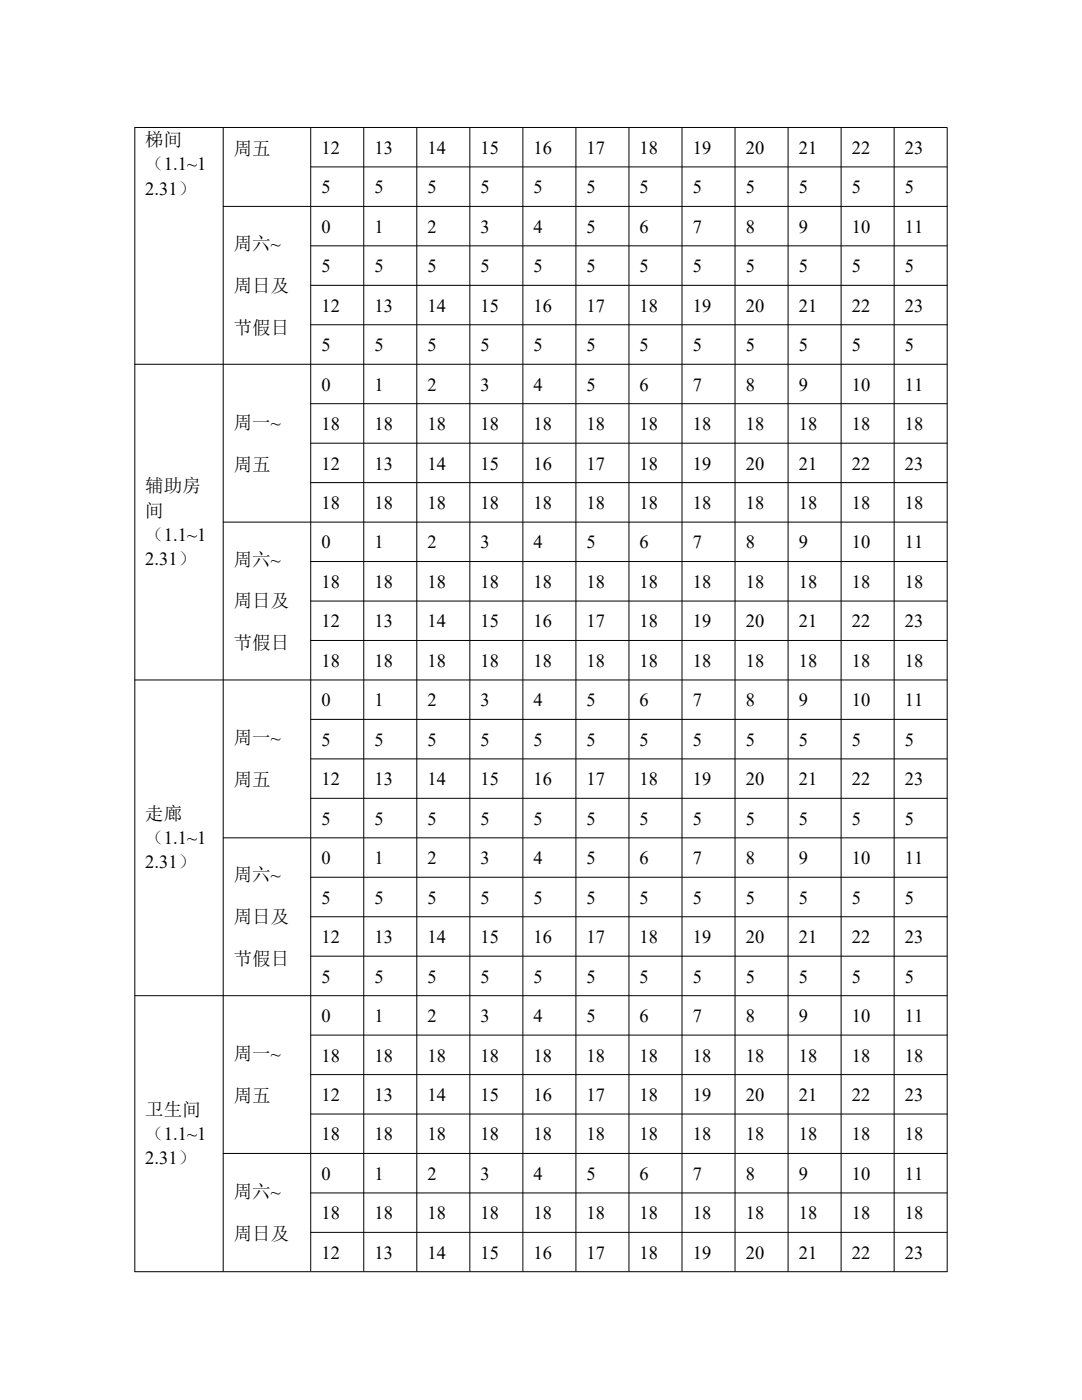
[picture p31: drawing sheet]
<svg xmlns="http://www.w3.org/2000/svg" width="216mm" height="279mm" viewBox="0 0 216 279" stroke-linecap="round" stroke-linejoin="round" font-family="sans-serif">
<defs><g id="words">
<g font-size="3.7">
<text x="29" y="29.2">梯间</text>
<text x="29" y="34">（1.1~1</text>
<text x="46.7" y="31">周五</text>
<text x="64.1" y="30.7">12</text>
<text x="74.7" y="30.7">13</text>
<text x="85.3" y="30.7">14</text>
<text x="95.9" y="30.7">15</text>
<text x="106.5" y="30.7">16</text>
<text x="117.1" y="30.7">17</text>
<text x="127.6" y="30.7">18</text>
<text x="138.2" y="30.7">19</text>
<text x="148.8" y="30.7">20</text>
<text x="159.4" y="30.7">21</text>
<text x="170" y="30.7">22</text>
<text x="180.6" y="30.7">23</text>
<text x="29" y="38.8">2.31）</text>
<text x="64.1" y="38.6">5</text>
<text x="74.7" y="38.6">5</text>
<text x="85.3" y="38.6">5</text>
<text x="95.9" y="38.6">5</text>
<text x="106.5" y="38.6">5</text>
<text x="117.1" y="38.6">5</text>
<text x="127.6" y="38.6">5</text>
<text x="138.2" y="38.6">5</text>
<text x="148.8" y="38.6">5</text>
<text x="159.4" y="38.6">5</text>
<text x="170" y="38.6">5</text>
<text x="180.6" y="38.6">5</text>
<text x="64.1" y="46.5">0</text>
<text x="74.7" y="46.5">1</text>
<text x="85.3" y="46.5">2</text>
<text x="95.9" y="46.5">3</text>
<text x="106.5" y="46.5">4</text>
<text x="117.1" y="46.5">5</text>
<text x="127.6" y="46.5">6</text>
<text x="138.2" y="46.5">7</text>
<text x="148.8" y="46.5">8</text>
<text x="159.4" y="46.5">9</text>
<text x="170" y="46.5">10</text>
<text x="180.6" y="46.5">11</text>
<text x="46.7" y="49.9">周六~</text>
<text x="46.7" y="58.2">周日及</text>
<text x="64.1" y="54.3">5</text>
<text x="74.7" y="54.3">5</text>
<text x="85.3" y="54.3">5</text>
<text x="95.9" y="54.3">5</text>
<text x="106.5" y="54.3">5</text>
<text x="117.1" y="54.3">5</text>
<text x="127.6" y="54.3">5</text>
<text x="138.2" y="54.3">5</text>
<text x="148.8" y="54.3">5</text>
<text x="159.4" y="54.3">5</text>
<text x="170" y="54.3">5</text>
<text x="180.6" y="54.3">5</text>
<text x="64.1" y="62.2">12</text>
<text x="74.7" y="62.2">13</text>
<text x="85.3" y="62.2">14</text>
<text x="95.9" y="62.2">15</text>
<text x="106.5" y="62.2">16</text>
<text x="117.1" y="62.2">17</text>
<text x="127.6" y="62.2">18</text>
<text x="138.2" y="62.2">19</text>
<text x="148.8" y="62.2">20</text>
<text x="159.4" y="62.2">21</text>
<text x="170" y="62.2">22</text>
<text x="180.6" y="62.2">23</text>
<text x="46.7" y="66.6">节假日</text>
<text x="64.1" y="70.1">5</text>
<text x="74.7" y="70.1">5</text>
<text x="85.3" y="70.1">5</text>
<text x="95.9" y="70.1">5</text>
<text x="106.5" y="70.1">5</text>
<text x="117.1" y="70.1">5</text>
<text x="127.6" y="70.1">5</text>
<text x="138.2" y="70.1">5</text>
<text x="148.8" y="70.1">5</text>
<text x="159.4" y="70.1">5</text>
<text x="170" y="70.1">5</text>
<text x="180.6" y="70.1">5</text>
<text x="64.1" y="78">0</text>
<text x="74.7" y="78">1</text>
<text x="85.3" y="78">2</text>
<text x="95.9" y="78">3</text>
<text x="106.5" y="78">4</text>
<text x="117.1" y="78">5</text>
<text x="127.6" y="78">6</text>
<text x="138.2" y="78">7</text>
<text x="148.8" y="78">8</text>
<text x="159.4" y="78">9</text>
<text x="170" y="78">10</text>
<text x="180.6" y="78">11</text>
<text x="46.7" y="85.6">周一~</text>
<text x="64.1" y="85.8">18</text>
<text x="74.7" y="85.8">18</text>
<text x="85.3" y="85.8">18</text>
<text x="95.9" y="85.8">18</text>
<text x="106.5" y="85.8">18</text>
<text x="117.1" y="85.8">18</text>
<text x="127.6" y="85.8">18</text>
<text x="138.2" y="85.8">18</text>
<text x="148.8" y="85.8">18</text>
<text x="159.4" y="85.8">18</text>
<text x="170" y="85.8">18</text>
<text x="180.6" y="85.8">18</text>
<text x="46.7" y="93.9">周五</text>
<text x="64.1" y="93.7">12</text>
<text x="74.7" y="93.7">13</text>
<text x="85.3" y="93.7">14</text>
<text x="95.9" y="93.7">15</text>
<text x="106.5" y="93.7">16</text>
<text x="117.1" y="93.7">17</text>
<text x="127.6" y="93.7">18</text>
<text x="138.2" y="93.7">19</text>
<text x="148.8" y="93.7">20</text>
<text x="159.4" y="93.7">21</text>
<text x="170" y="93.7">22</text>
<text x="180.6" y="93.7">23</text>
<text x="29" y="98.3">辅助房</text>
<text x="64.1" y="101.6">18</text>
<text x="74.7" y="101.6">18</text>
<text x="85.3" y="101.6">18</text>
<text x="95.9" y="101.6">18</text>
<text x="106.5" y="101.6">18</text>
<text x="117.1" y="101.6">18</text>
<text x="127.6" y="101.6">18</text>
<text x="138.2" y="101.6">18</text>
<text x="148.8" y="101.6">18</text>
<text x="159.4" y="101.6">18</text>
<text x="170" y="101.6">18</text>
<text x="180.6" y="101.6">18</text>
<text x="29" y="103.1">间</text>
<text x="29" y="107.9">（1.1~1</text>
<text x="29" y="112.7">2.31）</text>
<text x="46.7" y="112.9">周六~</text>
<text x="64.1" y="109.4">0</text>
<text x="74.7" y="109.4">1</text>
<text x="85.3" y="109.4">2</text>
<text x="95.9" y="109.4">3</text>
<text x="106.5" y="109.4">4</text>
<text x="117.1" y="109.4">5</text>
<text x="127.6" y="109.4">6</text>
<text x="138.2" y="109.4">7</text>
<text x="148.8" y="109.4">8</text>
<text x="159.4" y="109.4">9</text>
<text x="170" y="109.4">10</text>
<text x="180.6" y="109.4">11</text>
<text x="64.1" y="117.3">18</text>
<text x="74.7" y="117.3">18</text>
<text x="85.3" y="117.3">18</text>
<text x="95.9" y="117.3">18</text>
<text x="106.5" y="117.3">18</text>
<text x="117.1" y="117.3">18</text>
<text x="127.6" y="117.3">18</text>
<text x="138.2" y="117.3">18</text>
<text x="148.8" y="117.3">18</text>
<text x="159.4" y="117.3">18</text>
<text x="170" y="117.3">18</text>
<text x="180.6" y="117.3">18</text>
<text x="46.7" y="121.2">周日及</text>
<text x="64.1" y="125.2">12</text>
<text x="74.7" y="125.2">13</text>
<text x="85.3" y="125.2">14</text>
<text x="95.9" y="125.2">15</text>
<text x="106.5" y="125.2">16</text>
<text x="117.1" y="125.2">17</text>
<text x="127.6" y="125.2">18</text>
<text x="138.2" y="125.2">19</text>
<text x="148.8" y="125.2">20</text>
<text x="159.4" y="125.2">21</text>
<text x="170" y="125.2">22</text>
<text x="180.6" y="125.2">23</text>
<text x="46.7" y="129.6">节假日</text>
<text x="64.1" y="133.1">18</text>
<text x="74.7" y="133.1">18</text>
<text x="85.3" y="133.1">18</text>
<text x="95.9" y="133.1">18</text>
<text x="106.5" y="133.1">18</text>
<text x="117.1" y="133.1">18</text>
<text x="127.6" y="133.1">18</text>
<text x="138.2" y="133.1">18</text>
<text x="148.8" y="133.1">18</text>
<text x="159.4" y="133.1">18</text>
<text x="170" y="133.1">18</text>
<text x="180.6" y="133.1">18</text>
<text x="64.1" y="140.9">0</text>
<text x="74.7" y="140.9">1</text>
<text x="85.3" y="140.9">2</text>
<text x="95.9" y="140.9">3</text>
<text x="106.5" y="140.9">4</text>
<text x="117.1" y="140.9">5</text>
<text x="127.6" y="140.9">6</text>
<text x="138.2" y="140.9">7</text>
<text x="148.8" y="140.9">8</text>
<text x="159.4" y="140.9">9</text>
<text x="170" y="140.9">10</text>
<text x="180.6" y="140.9">11</text>
<text x="46.7" y="148.6">周一~</text>
<text x="64.1" y="148.8">5</text>
<text x="74.7" y="148.8">5</text>
<text x="85.3" y="148.8">5</text>
<text x="95.9" y="148.8">5</text>
<text x="106.5" y="148.8">5</text>
<text x="117.1" y="148.8">5</text>
<text x="127.6" y="148.8">5</text>
<text x="138.2" y="148.8">5</text>
<text x="148.8" y="148.8">5</text>
<text x="159.4" y="148.8">5</text>
<text x="170" y="148.8">5</text>
<text x="180.6" y="148.8">5</text>
<text x="46.7" y="156.9">周五</text>
<text x="64.1" y="156.7">12</text>
<text x="74.7" y="156.7">13</text>
<text x="85.3" y="156.7">14</text>
<text x="95.9" y="156.7">15</text>
<text x="106.5" y="156.7">16</text>
<text x="117.1" y="156.7">17</text>
<text x="127.6" y="156.7">18</text>
<text x="138.2" y="156.7">19</text>
<text x="148.8" y="156.7">20</text>
<text x="159.4" y="156.7">21</text>
<text x="170" y="156.7">22</text>
<text x="180.6" y="156.7">23</text>
<text x="29" y="163.7">走廊</text>
<text x="64.1" y="164.6">5</text>
<text x="74.7" y="164.6">5</text>
<text x="85.3" y="164.6">5</text>
<text x="95.9" y="164.6">5</text>
<text x="106.5" y="164.6">5</text>
<text x="117.1" y="164.6">5</text>
<text x="127.6" y="164.6">5</text>
<text x="138.2" y="164.6">5</text>
<text x="148.8" y="164.6">5</text>
<text x="159.4" y="164.6">5</text>
<text x="170" y="164.6">5</text>
<text x="180.6" y="164.6">5</text>
<text x="29" y="168.5">（1.1~1</text>
<text x="29" y="173.3">2.31）</text>
<text x="64.1" y="172.4">0</text>
<text x="74.7" y="172.4">1</text>
<text x="85.3" y="172.4">2</text>
<text x="95.9" y="172.4">3</text>
<text x="106.5" y="172.4">4</text>
<text x="117.1" y="172.4">5</text>
<text x="127.6" y="172.4">6</text>
<text x="138.2" y="172.4">7</text>
<text x="148.8" y="172.4">8</text>
<text x="159.4" y="172.4">9</text>
<text x="170" y="172.4">10</text>
<text x="180.6" y="172.4">11</text>
<text x="46.7" y="175.9">周六~</text>
<text x="46.7" y="184.3">周日及</text>
<text x="64.1" y="180.4">5</text>
<text x="74.7" y="180.4">5</text>
<text x="85.3" y="180.4">5</text>
<text x="95.9" y="180.4">5</text>
<text x="106.5" y="180.4">5</text>
<text x="117.1" y="180.4">5</text>
<text x="127.6" y="180.4">5</text>
<text x="138.2" y="180.4">5</text>
<text x="148.8" y="180.4">5</text>
<text x="159.4" y="180.4">5</text>
<text x="170" y="180.4">5</text>
<text x="180.6" y="180.4">5</text>
<text x="64.1" y="188.2">12</text>
<text x="74.7" y="188.2">13</text>
<text x="85.3" y="188.2">14</text>
<text x="95.9" y="188.2">15</text>
<text x="106.5" y="188.2">16</text>
<text x="117.1" y="188.2">17</text>
<text x="127.6" y="188.2">18</text>
<text x="138.2" y="188.2">19</text>
<text x="148.8" y="188.2">20</text>
<text x="159.4" y="188.2">21</text>
<text x="170" y="188.2">22</text>
<text x="180.6" y="188.2">23</text>
<text x="46.7" y="192.6">节假日</text>
<text x="64.1" y="196.1">5</text>
<text x="74.7" y="196.1">5</text>
<text x="85.3" y="196.1">5</text>
<text x="95.9" y="196.1">5</text>
<text x="106.5" y="196.1">5</text>
<text x="117.1" y="196.1">5</text>
<text x="127.6" y="196.1">5</text>
<text x="138.2" y="196.1">5</text>
<text x="148.8" y="196.1">5</text>
<text x="159.4" y="196.1">5</text>
<text x="170" y="196.1">5</text>
<text x="180.6" y="196.1">5</text>
<text x="64.1" y="203.9">0</text>
<text x="74.7" y="203.9">1</text>
<text x="85.3" y="203.9">2</text>
<text x="95.9" y="203.9">3</text>
<text x="106.5" y="203.9">4</text>
<text x="117.1" y="203.9">5</text>
<text x="127.6" y="203.9">6</text>
<text x="138.2" y="203.9">7</text>
<text x="148.8" y="203.9">8</text>
<text x="159.4" y="203.9">9</text>
<text x="170" y="203.9">10</text>
<text x="180.6" y="203.9">11</text>
<text x="46.7" y="211.6">周一~</text>
<text x="64.1" y="211.9">18</text>
<text x="74.7" y="211.9">18</text>
<text x="85.3" y="211.9">18</text>
<text x="95.9" y="211.9">18</text>
<text x="106.5" y="211.9">18</text>
<text x="117.1" y="211.9">18</text>
<text x="127.6" y="211.9">18</text>
<text x="138.2" y="211.9">18</text>
<text x="148.8" y="211.9">18</text>
<text x="159.4" y="211.9">18</text>
<text x="170" y="211.9">18</text>
<text x="180.6" y="211.9">18</text>
<text x="46.7" y="219.9">周五</text>
<text x="64.1" y="219.7">12</text>
<text x="74.7" y="219.7">13</text>
<text x="85.3" y="219.7">14</text>
<text x="95.9" y="219.7">15</text>
<text x="106.5" y="219.7">16</text>
<text x="117.1" y="219.7">17</text>
<text x="127.6" y="219.7">18</text>
<text x="138.2" y="219.7">19</text>
<text x="148.8" y="219.7">20</text>
<text x="159.4" y="219.7">21</text>
<text x="170" y="219.7">22</text>
<text x="180.6" y="219.7">23</text>
<text x="29" y="222.7">卫生间</text>
<text x="29" y="227.6">（1.1~1</text>
<text x="64.1" y="227.6">18</text>
<text x="74.7" y="227.6">18</text>
<text x="85.3" y="227.6">18</text>
<text x="95.9" y="227.6">18</text>
<text x="106.5" y="227.6">18</text>
<text x="117.1" y="227.6">18</text>
<text x="127.6" y="227.6">18</text>
<text x="138.2" y="227.6">18</text>
<text x="148.8" y="227.6">18</text>
<text x="159.4" y="227.6">18</text>
<text x="170" y="227.6">18</text>
<text x="180.6" y="227.6">18</text>
<text x="29" y="232.4">2.31）</text>
<text x="46.7" y="239.2">周六~</text>
<text x="64.1" y="235.5">0</text>
<text x="74.7" y="235.5">1</text>
<text x="85.3" y="235.5">2</text>
<text x="95.9" y="235.5">3</text>
<text x="106.5" y="235.5">4</text>
<text x="117.1" y="235.5">5</text>
<text x="127.6" y="235.5">6</text>
<text x="138.2" y="235.5">7</text>
<text x="148.8" y="235.5">8</text>
<text x="159.4" y="235.5">9</text>
<text x="170" y="235.5">10</text>
<text x="180.6" y="235.5">11</text>
<text x="64.1" y="243.3">18</text>
<text x="74.7" y="243.3">18</text>
<text x="85.3" y="243.3">18</text>
<text x="95.9" y="243.3">18</text>
<text x="106.5" y="243.3">18</text>
<text x="117.1" y="243.3">18</text>
<text x="127.6" y="243.3">18</text>
<text x="138.2" y="243.3">18</text>
<text x="148.8" y="243.3">18</text>
<text x="159.4" y="243.3">18</text>
<text x="170" y="243.3">18</text>
<text x="180.6" y="243.3">18</text>
<text x="46.7" y="247.5">周日及</text>
<text x="64.1" y="251.2">12</text>
<text x="74.7" y="251.2">13</text>
<text x="85.3" y="251.2">14</text>
<text x="95.9" y="251.2">15</text>
<text x="106.5" y="251.2">16</text>
<text x="117.1" y="251.2">17</text>
<text x="127.6" y="251.2">18</text>
<text x="138.2" y="251.2">19</text>
<text x="148.8" y="251.2">20</text>
<text x="159.4" y="251.2">21</text>
<text x="170" y="251.2">22</text>
<text x="180.6" y="251.2">23</text>
</g>
</g></defs>
<g fill="none" stroke="#000" stroke-width=".2">
<path d="M26.9 25.4h162.1M26.9 25.4v228.4M44.5 25.4v228.4M62 33.3h127M62 25.4v228.4M72.6 25.4v228.4M83.2 25.4v228.4M93.8 25.4v228.4M104.3 25.4v228.4M114.9 25.4v228.4M125.5 25.4v228.4M136.1 25.4v228.4"/>
<path d="M146.7 25.4v228.4M157.3 25.4v228.4M167.8 25.4v228.4M178.4 25.4v228.4M189 25.5v228.3M44.5 41.2h144.5M62 49.1h127M62 56.9h127M26.9 72.7h162.1M62 64.8h127M62 80.6h127M62 88.4h127"/>
<path d="M62 96.3h127M44.5 104.2h144.5M62 112.1h127M62 120h127M26.9 135.7h162.1M62 127.8h127M62 143.6h127M62 151.5h127M62 159.3h127M44.5 167.2h144.5M62 175.1h127M26.9 198.7h162.1"/>
<path d="M62 183h127M62 190.8h127M62 206.6h127M62 214.5h127M44.5 230.2h144.5M62 222.3h127M62 238.1h127M26.9 253.8h162.1M62 245.9h127"/>
</g>
<use href="#words"/>
</svg>
